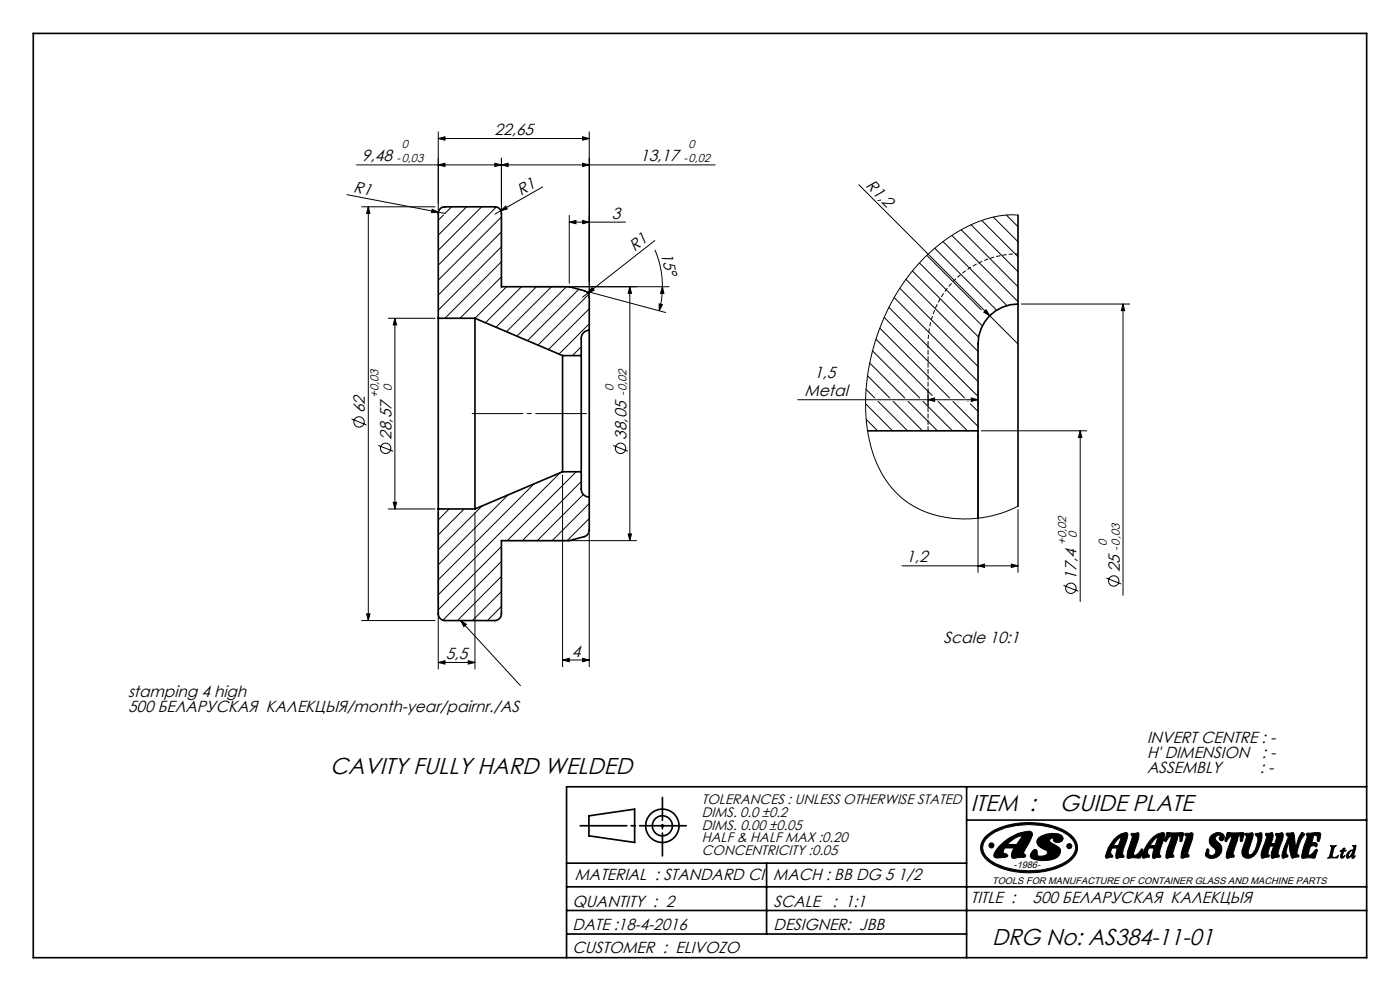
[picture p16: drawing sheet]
<svg xmlns="http://www.w3.org/2000/svg" width="420mm" height="297mm" viewBox="0 0 420 297" stroke-linecap="round" stroke-linejoin="round" font-family="sans-serif">
<defs><g id="words">
<g font-size="6.9">
<text x="99.1" y="232">CAVITY FULLY HARD WELDED</text>
<text x="291.3" y="243">ITEM :</text>
<text x="318" y="243">GUIDE PLATE</text>
<text x="297.6" y="283.4">DRG No: AS384-11-01</text>
</g>
<g font-size="4.8">
<text x="148.3" y="40.5">22,65</text>
<text x="108.6" y="48.4">9,48</text>
<text x="192" y="48.4">13,17</text>
<text x="105.9" y="57.6" transform="rotate(11 105.9 57.6)">R1</text>
<text x="156.3" y="58.6" transform="rotate(-30 156.3 58.6)">R1</text>
<text x="259.5" y="55.7" transform="rotate(45 259.5 55.7)">R1,2</text>
<text x="183.5" y="65.5">3</text>
<text x="190.3" y="75.6" transform="rotate(-38 190.3 75.6)">R1</text>
<text x="198.2" y="76" transform="rotate(77 198.2 76)">15°</text>
<text x="244.2" y="113.2">1,5</text>
<text x="241.3" y="118.8">Metal</text>
<text x="109.5" y="123.9" transform="rotate(-90 109.5 123.9)">62</text>
<text x="117.5" y="131.8" transform="rotate(-90 117.5 131.8)">28,57</text>
<text x="187.9" y="131.8" transform="rotate(-90 187.9 131.8)">38,05</text>
<text x="271.9" y="168.5">1,2</text>
<text x="323" y="173.7" transform="rotate(-90 323 173.7)">17,4</text>
<text x="335.9" y="171.6" transform="rotate(-90 335.9 171.6)">25</text>
<text x="133.8" y="197.5">5,5</text>
<text x="171.5" y="196.8">4</text>
<text x="283" y="192.6">Scale 10:1</text>
<text x="38.4" y="208.9">stamping 4 high</text>
<text x="38.4" y="213.4">500 БЕЛАРУСКАЯ КАЛЕКЦЬІЯ/month-year/pairnr./AS</text>
<text x="344.1" y="227.1">H' DIMENSION</text>
<text x="344.1" y="222.6">INVERT CENTRE : -</text>
<text x="378.5" y="227.1">: -</text>
<text x="344.1" y="231.6">ASSEMBLY</text>
<text x="377.9" y="231.6">: -</text>
<text x="172.5" y="263.7">MATERIAL : STANDARD CI</text>
<text x="232" y="263.7">MACH : BB DG 5 1/2</text>
<text x="171.7" y="271.7">QUANTITY : 2</text>
<text x="232.1" y="271.7">SCALE</text>
<text x="249.7" y="271.7">: 1:1</text>
<text x="291.3" y="270.5">TITLE :</text>
<text x="309.8" y="270.5">500 БЕЛАРУСКАЯ КАЛЕКЦЬІЯ</text>
<text x="171.7" y="278.8">DATE :18-4-2016</text>
<text x="232.1" y="278.8">DESIGNER: JBB</text>
<text x="171.7" y="285.7">CUSTOMER : ELIVOZO</text>
</g>
<g font-size="4.1">
<text x="210.6" y="241">TOLERANCES : UNLESS OTHERWISE STATED</text>
<text x="210.6" y="244.8">DIMS. 0.0 ±0.2</text>
<text x="210.6" y="248.6">DIMS. 0.00 ±0.05</text>
<text x="210.6" y="252.5">HALF &amp; HALF MAX :0.20</text>
<text x="210.6" y="256.3">CONCENTRICITY :0.05</text>
</g>
<g font-size="3.5">
<text x="120.5" y="44.5">0</text>
<text x="206.6" y="44.5">0</text>
<text x="119" y="48.4">-0,03</text>
<text x="205" y="48.4">-0,02</text>
<text x="113.6" y="119.3" transform="rotate(-90 113.6 119.3)">+0,03</text>
<text x="117.5" y="117.3" transform="rotate(-90 117.5 117.3)">0</text>
<text x="184" y="117.3" transform="rotate(-90 184 117.3)">0</text>
<text x="188" y="118.8" transform="rotate(-90 188 118.8)">-0,02</text>
<text x="323" y="161.4" transform="rotate(-90 323 161.4)">0</text>
<text x="319.8" y="163.4" transform="rotate(-90 319.8 163.4)">+0,02</text>
<text x="332" y="163.5" transform="rotate(-90 332 163.5)">0</text>
<text x="335.9" y="165" transform="rotate(-90 335.9 165)">-0,03</text>
</g>
<g font-size="2.8">
<text x="304.1" y="260.1">-1986-</text>
<text x="297.6" y="265">TOOLS FOR MANUFACTURE OF CONTAINER GLASS AND MACHINE PARTS</text>
</g>
</g></defs>
<g fill="none" stroke="#000" stroke-width=".3">
<path d="M131.5 39.5v23.5M176.8 39.5v48.5M104.1 58.3l27.4 5.3M131.5 49.4l2-.5v1zM131.5 41.5l2-.5v1zM131.5 41.5h45.3M148.4 48.9l2 .5-2 .5zM150.4 49.4l2-.5v1zM150.4 47.4v15.6M162.8 56l-14.3 8.2M174.8 48.9l2 .5-2 .5zM174.8 41l2 .5-2 .5z"/>
<path d="M214.6 49.4h-107.6M257.6 55.3l39.3 39.3M108.5 62h22M110.5 62l.5 2h-1zM110.5 62v124M129.6 62.7l1.9 .9-2 .1zM131.5 63.6l2 .4M133.1 64.4l-1.6 1.6M135.5 62l-2 2M140 62l-8.5 8.5M144.5 62l-13 13M148.9 62l-17.4 17.5"/>
<path d="M150.2 63.2l1.5-1.4 .5 .8zM150.4 65l-18.9 19M150.4 69.5l-18.9 18.9M150.4 74l-18.9 19M150.4 78.5l-16.9 16.9M170.8 66.6l2-.5v1zM170.8 64.6v20.3M170.8 66.6h16.8M174.8 66.1l2 .5-2 .5zM196.4 72.1l-20 15.7M196.5 74.9l1.6 5 .5 3 .1 3M275.8 78.8l18.9 18.9"/>
<path d="M278.1 76.5l16.3 16.4M280.4 74.4l18.6 18.6M282.9 72.4l19.2 19.2M285.6 70.6l19.8 19.8M288.4 68.9l17 17M291.3 67.4l14.1 14M294.5 66.1l10.9 10.8M298 65l7.4 7.5M301.9 64.4l3.5 3.5M305.4 64.5l-3.6-.1-4.9 .9-3.5 1.2-4.1 1.8-4.3 2.6-3.6 2.7-3.2 2.7-3.8 4.1-3.6 4.8-3.2 5.1-2 4.1-2.2 5.3-1.7 5.6-1 4.4-.7 5.4-.3 4.4 .1 4.8 .5 5.2 1 4.5 1.3 4 2 4.1 2.3 3.3 2.4 2.7 2.6 2.2 3.5 2.1 3.8 1.6 4.4 1 4.4 .5 4.1-.1 5.2-.7 4.6-1.4 3.5-1.6M116.5 95.4h14M118.5 95.4l.5 2h-1z"/>
<path d="M118.5 95.4v57.1M150.4 83l-12.4 12.4M152 85.9l-9.5 9.5M156.5 85.9l-10.9 10.8M160.9 85.9l-12.1 12.2M165.5 85.9l-13.6 13.5M169.9 85.9l-14.8 14.8M173.6 86.7l-15.3 15.4M176.2 87.4l23.5 6.3M176.3 88.5l-14.9 14.9M176.4 87.8l-1.6 1.3M176.8 92.5l-12.3 12.3"/>
<path d="M176.8 97l-9.1 9.1M177.6 86.2l.6 .8-1.8 .8zM188.9 85.9l.5 2h-.9zM188.9 85.9v76.1M197.7 91.1l1 .2-.9 1.9zM198.7 85.9l.5 2h-1zM198.7 85.9l-.3 4.1-.6 3.2M200.7 85.9h-40.6M263.9 98.4l21 20.9M265.3 95.1l24.1 24.2M266.7 92.1l26.4 26.4M268.3 89.2l25.1 25.1"/>
<path d="M269.9 86.4l23.5 23.5M271.8 83.7l21.6 21.6M273.7 81.2l19.9 19.8M295.1 93.6l.7-.8 1.1 1.8zM296.9 94.6l8.5 8.5M306.4 91.1h32.5M336.9 91.1l.5 2h-1zM336.9 91.1v87.3M174.4 103.9l-2.7 2.7M239.3 119.8h54.1M259.8 116.7l2.6 2.6M260.3 112.6l6.6 6.7"/>
<path d="M260.9 108.8l10.5 10.5M261.8 105.2l14.1 14.1M262.8 101.7l16.8 16.8M278.4 119.8l2-.5v1zM278.4 117.1v4.7M291.4 119.3l2 .5-2 .5zM293.4 117.1v4.7M105.5 125.6l4.4 1.7M113.5 133.5l4.4 1.8M183.9 133.5l4.5 1.8M259.7 121l8.1 8.1M259.9 125.7l3.4 3.4"/>
<path d="M263.4 120.3l8.9 8.8M267.9 120.3l8.9 8.8M272.4 120.3l8.8 8.8M276.9 120.3l8.8 8.8M281.4 120.3l8.8 8.8M285.9 120.3l7.5 7.5M290.4 120.3h.1M291.1 121l2.3 2.3M293.4 130.1v41.5M294.4 129.1h31.6M324.1 129.1v51.2M324.1 129.1l.5 2h-1.1z"/>
<path d="M116.5 152.5h14M118 150.5h1l-.5 2zM131.5 153.5v47M134.7 152.5l-3.2 3.3M139.2 152.5l-7.7 7.8M142.5 153.5v47M144.6 151.6l-13.1 13.2M152.4 148.3l-20.9 21M160.2 145l-28.7 28.8M168.1 141.7l-36.6 36.6M168.8 142.4v57.4M172.9 141.4l-20.7 20.6"/>
<path d="M174.4 144.3l-17.7 17.7M175 148.2l-13.8 13.8M176.8 150.9l-11.1 11.1M176.8 155.4l-6.7 6.6M176.8 159.9v39.9M305.4 152.7v18.9M150.4 163.8l-18.9 18.9M150.4 168.3l-17.5 17.6M150.4 172.8l-13.2 13.2M150.4 177.3l-8.7 8.7M151.4 162h39.6M188.5 160h.9l-.5 2z"/>
<path d="M270.6 169.6h34.8M293.4 169.6l2-.6v1.1zM303.4 169l2 .6-2 .5zM319.1 175.4l4.4 1.8M331.9 173.2l4.4 1.8M108.5 186h22M110 184h1l-.5 2zM131.5 198.5l2-.5v1zM131.5 198.5h11M138.2 186l17.9 19.5M138.2 186l1.7 1.1-.7 .7zM140.5 198l2 .5-2 .5z"/>
<path d="M150.4 181.7l-4.2 4.3M168.8 197.8l2-.5v1zM168.8 197.8h8M174.8 197.3l2 .5-2 .5zM198.2 247.5h1M198.4 247.2l.7 .7M198.7 247v1M199.1 247.2l-.7 .7M295.6 250.8a19.3 19.3 0 0 1 13.5-4.3 18.5 18.5 0 0 1 12.9 4.4 4.6 4.6 0 0 1-1.1 7.3 23.6 23.6 0 0 1-18.6 2.6 10.9 10.9 0 0 1-7.9-5.4 4.4 4.4 0 0 1 1.2-4.6zM295.7 251.6a14 14 0 0 1 9.3-4.2 22.7 22.7 0 0 1 15.5 3 4.2 4.2 0 0 1 0 7.4 23 23 0 0 1-23.5 0 4.2 4.2 0 0 1-1.3-6.2zM300.4 253a11.5 11.5 0 0 1 8.9-3.8l.5 .9-.9 2.2-1.8 3.3 .6 .9a1.18 1.18 0 0 1-1.4 .5l-2.3 .3-.3-.2-.3-.8 .3-1.1 .5-1.1h-2.8l-.4 1.5 1 .4 .3 .6a3.8 3.8 0 0 1-2.8 .5h-.9a1.09 1.09 0 0 1-.1-1.8zM302.1 253.1a7.6 7.6 0 0 1 4.3-2.6v.6l-1.4 2z"/>
<path d="M311.5 251.2a6.6 6.6 0 0 1 6.9-.9l.5 1.1a1.72 1.72 0 0 1-2.9 .5l.1-.8a1.26 1.26 0 0 0-1.3 .9l.3 .4 2.6 1.6a2.15 2.15 0 0 1-1.3 3.3 9.1 9.1 0 0 1-7-.1 1.76 1.76 0 0 1 .9-2.6l.6 .1 .2 .2 .3 1.6a2.67 2.67 0 0 0 2.9-.8l-.1-.6-.4-.3a4.5 4.5 0 0 1-2.7-2l-.1-.8zM334.1 251.7a5.3 5.3 0 0 1 3.8-2.2l.5 .6-1.6 5.8 .4 .7-.2 .3-1 .1-.7 .3a.73 .73 0 0 1-.5-1.2l.4-1.9h-1.7l-.3 1.5 .6 .7v.5l-1.7 .3-.4-.2-.1-.3 .9-2.7zM335.1 251.8l1.2-.9-.8 2.5-1.5-.1zM339.4 249.9l2.2-.2a1.71 1.71 0 0 1-.1 1.8l-1.4 4.7a2.27 2.27 0 0 0 2.3-1.7h.4l.1 .3-.9 2.3h-2.5l-1 .2-.4-.3 .2-1.9 1.4-4.1zM345.1 251.7a5.3 5.3 0 0 1 3.9-2.2l.4 .6-1.6 5.8 .5 .7-.2 .3-1.1 .1-.6 .3a.71 .71 0 0 1-.7-.4 .71 .71 0 0 1 .1-.8l.5-1.9h-1.7l-.4 1.5 .6 .7v.5l-1.7 .3-.3-.2-.1-.3 .9-2.7zM346.1 251.8l1.2-.9-.7 2.5-1.6-.1zM350.1 249.5l4.8 .1 .2 .4-.4 1.7-.2 .5-.5-.1a1.77 1.77 0 0 0-.5-1.7h-.1a5.7 5.7 0 0 1-.9 3.1l-.7 2.3 .3 1-1.8 .4-.5-.2a11 11 0 0 1 1.4-5.2l.2-1.3-.7 .4-.9 1.3-.4-.1zM355.6 249.8h1.1a.81 .81 0 0 1 1.2 .2 18.9 18.9 0 0 1-1.6 5.6l.4 .7a.84 .84 0 0 1-1.2 .7l-.7 .2-.5-.2a3.8 3.8 0 0 1 .5-2.8l1.1-3.3-.5-.9zM363.5 250.3a2.51 2.51 0 0 1 3.7 .1l.1 .6-.2 .6-.7 .4-.5-.3-.2-.6 .4-.5-.3-.3a1.07 1.07 0 0 0-1.1 1.4l.6 .6a2.76 2.76 0 0 1 .9 3.6 2.76 2.76 0 0 1-3.3 1.3l-1.2-.8 .5-2 .5 .3 .1 1.4a1.24 1.24 0 0 0 1.9-.4v-.9l-.5-.6a2.38 2.38 0 0 1-.7-3.9zM368.2 249.5l4.8 .1 .2 .4-.4 1.7-.2 .5-.5-.1a1.77 1.77 0 0 0-.4-1.7l-1.8 5.5a.63 .63 0 0 1 .1 1l-1.6 .3-.5-.3a8.5 8.5 0 0 1 1-4l.6-2.4a2.82 2.82 0 0 0-1.6 1.7l-.4-.2zM373.6 249.8l1.9-.2 .4 .1a11.9 11.9 0 0 1-1.2 4.6l-.3 1.1 .1 .6 .4 .2a3.1 3.1 0 0 0 2.1-2.7l.4-1.7-.1-.8-.7-.7v-.4l1.5-.3 .5 .1a9.2 9.2 0 0 1-2.6 6.9l-1.1 .6-1.2-.1a2 2 0 0 1-.9-2.8l1-3.1a.64 .64 0 0 0-.3-1zM379.9 249.7l1.5-.2 .4 .2a3.8 3.8 0 0 1-.5 3.1h1.1l.6-2a.57 .57 0 0 1 0-1"/>
<path d="M380 249.7a.6 .6 0 0 0 0 1.1l-1.1 3.2a3 3 0 0 0-.3 3.2l2.1-.4 .1-.3-.4-.7 .6-2.2h1.1l-.7 1.9 .1 1.6 .4 .1 1.8-.4 .1-.4-.4-.6 .8-2.7a4.4 4.4 0 0 0 .6-3.4l-.3-.2-1.6 .3M385.9 249.8l1.8-.3 .4 .1 .6 4.5a8.6 8.6 0 0 1 1.8-4.5l.2-.1a.55 .55 0 0 1 .6 .7 10.2 10.2 0 0 0-2.1 5.8l.5 .4-.1 .4-1.8 .4-.3-.1-.6-2.2-.2-2.8-.9 3.2v.5l.6 .6v.3l-1.2 .5-.5-.1a3.2 3.2 0 0 1 .4-2.8l1.4-3.4-.6-.7zM391.9 249.8l3.2-.3 1.1 .3-.5 2.4-.5-.1-.1-1.5-.3-.2-.7-.1-.6 2.4a1.08 1.08 0 0 1 1.7 .4l-.3 .6-.8-.3-1 .2-.6 2.4 .2 .3a2.47 2.47 0 0 0 2-1.6l.4-.1 .1 .4-.8 2.1-1.7-.1-1.8 .3-.4-.3 .3-1.9 1.3-4zM399 253.4h1.9l-.7 .9-.5 1.8a.66 .66 0 0 0 .2 .9 .66 .66 0 0 0 .9-.1l.8-.6-.3 .8-3 .1 .6-.6 .5-1.9 .1-.8zM402.1 255l.6-.2 .2-.6 .6-.1-.3 .7h.7l-.8 .3-.4 1.6 .8-.3-.9 .8-.3-.1-.2-.5 .5-1.5-.6 .1zM405.2 255.1l.6-.2a2.07 2.07 0 0 1-1.2 1.8v-.1a1.56 1.56 0 0 1 .6-1.5zM405.7 253.5l1.1-.2-.7 2.9 .1 .5 .4-.3-.3 .6-.5 .3-.2-.4 .2-1a1.49 1.49 0 0 1-1.8 1.2 1.87 1.87 0 0 1 2-2.4l.2-.8z"/>
<circle cx="107.7" cy="126.5" r="1.55"/>
<circle cx="115.7" cy="134.4" r="1.55"/>
<circle cx="186.2" cy="134.4" r="1.56"/>
<circle cx="321.3" cy="176.3" r="1.55"/>
<circle cx="334.1" cy="174.1" r="1.56"/>
<circle cx="297.4" cy="253.4" r=".76"/>
<circle cx="320.8" cy="253.6" r=".76"/>
</g>
<g fill="none" stroke="#000" stroke-width=".5">
<path d="M10 10h400v277h-400zM305.4 64.5v26.6M131.5 95.4v-31.4a1.99 1.99 0 0 1 2-2h14.9a1.93 1.93 0 0 1 2 2v21.9h20.4l4.5 1.2a2.01 2.01 0 0 1 1.5 2v9.9M131.5 95.4v57.1M131.5 95.4h11M142.5 95.4v57.1M142.5 95.4l26.3 11.2M176.8 99a2.41 2.41 0 0 0-2.4 2.4v5.2M176.8 99v50M305.4 91.1a11.9 11.9 0 0 0-12 12v26M305.4 91.1v60.6M168.8 106.6v34.8"/>
<path d="M168.8 106.6h5.6M174.4 106.6v34.8M260.3 129.1h33.1M293.4 129.1v26.2M131.5 152.5h11M168.8 141.4l-26.3 11.1M168.8 141.4h5.6M174.4 141.4v5.2a2.41 2.41 0 0 0 2.4 2.4M176.8 149v9.9a2.1 2.1 0 0 1-1.5 1.9l-4.5 1.2h-20.4v22a1.99 1.99 0 0 1-2 2h-14.9a2.05 2.05 0 0 1-2-2v-31.5M290 235.8v51.2M410 235.8h-240v51.2M170 258.7h120"/>
<path d="M176.7 244.5l13.7-2v10l-13.7-2zM230 258.7v21.2M290 245.8h120M170 265.8h240M170 272.9h240M170 279.9h120"/>
<circle cx="198.7" cy="247.5" r="5"/>
<circle cx="198.7" cy="247.5" r="3"/>
</g>
<path d="M174 247.5h31.9" fill="none" stroke="#000" stroke-width=".5" stroke-dasharray="15.2 1.3 1.3 1.3" stroke-dashoffset="1.2"/>
<path d="M198.7 239v17.5" fill="none" stroke="#000" stroke-width=".5" stroke-dasharray="15.2 1.3 1.3 1.3" stroke-dashoffset="8.4"/>
<path d="M302.5 252.7a6.6 6.6 0 0 1 3.9-2.2l.1 .4-1.5 2.2h-2.9zM300.1 253.3l-1.7 2.2a1.03 1.03 0 0 0-.1 1.3 1.03 1.03 0 0 0 1.3 .3l2.5-.4 .3-.3-.7-.5a.61 .61 0 0 1-.7-.2 .61 .61 0 0 1 0-.8l.4-.8h2.8l-.4 .8a1.58 1.58 0 0 0 .2 2.4l2.7-.3a.65 .65 0 0 0 1-.3 .65 .65 0 0 0-.6-.9v-.4l1.8-3.1a3.2 3.2 0 0 0 .7-2.8 2.09 2.09 0 0 0-2.4-.3 15.5 15.5 0 0 0-7.1 4.1zM311.5 251.2a1.88 1.88 0 0 0 1.1 3l.4 .3a1.27 1.27 0 0 1 1.3 1.2 2.26 2.26 0 0 1-3.1 .6v-.6a.85 .85 0 0 0-.6-1.1 .85 .85 0 0 0-1 .8 1.25 1.25 0 0 0-.5 1.5 1.25 1.25 0 0 0 1.4 .7 8.3 8.3 0 0 0 7-1 1.83 1.83 0 0 0 .7-1.8 1.83 1.83 0 0 0-1.3-1.4l-1.1-.6a.96 .96 0 0 1-.9-1.1l.6-.5 .7-.1a.92 .92 0 0 0 0 1.2 .92 .92 0 0 0 1.2 .2 1.29 1.29 0 0 0 1.5-1.1 1.29 1.29 0 0 0-1.3-1.5 7.2 7.2 0 0 0-6.1 1.3zM320 253.6a.8 .8 0 0 0 1.6 0 .8 .8 0 0 0-1.6 0zM296.7 253.4a.76 .76 0 0 0 1.5 0 .76 .76 0 0 0-1.5 0zM296.1 250.3a4.7 4.7 0 0 0 .4 7.8 23.2 23.2 0 0 0 17.6 3 12.2 12.2 0 0 0 8.8-5.3 5 5 0 0 0-2.8-6.4 24 24 0 0 0-22.8 0zM296.2 251.1a17.9 17.9 0 0 1 12.5-4 18.1 18.1 0 0 1 12.5 4 3.9 3.9 0 0 1-.5 6.4 21.6 21.6 0 0 1-16.8 3.1 13.2 13.2 0 0 1-8.5-4.5 3.8 3.8 0 0 1 .8-5zM339.4 249.8l-.1 .4 .4 .7a20.2 20.2 0 0 0-1.6 6l.4 .4 .9-.2h2.5l.5-.7 .5-1.6-.1-.3h-.4a2.38 2.38 0 0 1-2.3 1.7l.2-1.2a12.1 12.1 0 0 0 1.4-5.2l-.5-.2zM346.5 251.4l.8-.5-.2 .9a1.74 1.74 0 0 1-.8 1.6l-1.3-.1zM345.4 251.4a9.7 9.7 0 0 0-2.7 5.4l.4 .4 1.7-.3 .1-.4-.6-.6-.1-.5a1.21 1.21 0 0 1 .6-1.2 1.21 1.21 0 0 1 1.3 0h.2l-.5 1.8 .1 1.2 .4 .1 .6-.3 1.3-.1v-.4l-.3-.4a4.8 4.8 0 0 1 .8-3.2l.3-.9a2.24 2.24 0 0 0 .3-2.3l-.2-.1a2.91 2.91 0 0 0-2.8 1zM355.5 249.8l-.1 .3 .5 .7-.1 .6a15.8 15.8 0 0 0-1.5 5.6l.5 .2 1.9-.5v-.3l-.4-.5v-.4l.7-1.9a5.7 5.7 0 0 0 .9-3.8l-.4-.2zM363.7 250a2.5 2.5 0 0 0 .8 4.4 1.18 1.18 0 0 1-.2 1.7 1.18 1.18 0 0 1-1.7-.3l.1-1.2-.5-.2-.5 2a2.82 2.82 0 0 0 3.1 .7 2.82 2.82 0 0 0 1.8-2.7 4.6 4.6 0 0 0-1.9-2.7 .92 .92 0 0 1 .3-1.2 .92 .92 0 0 1 1.1 .1 .75 .75 0 0 0 0 1.4 .75 .75 0 0 0 1.1-.7 1.59 1.59 0 0 0-2.1-1.7zM368.1 249.6l-.6 2.5 .4 .1 .8-1.2 .8-.5-.1 1.1a15.4 15.4 0 0 0-1.6 5.3l.3 .3h.4l1.8-.5-.4-.9 1.6-5.4 .5 .1 .1 1a.43 .43 0 0 0 0 .6 .43 .43 0 0 0 .6 0l.5-2.1-.1-.4zM373.6 249.8l-.1 .4 .4 .7-.4 1.3a5 5 0 0 0-.8 4.2 2.44 2.44 0 0 0 4.2-.9 8.2 8.2 0 0 0 1.6-5.8l-.4-.1-1.4 .2-.1 .4a1.39 1.39 0 0 1 .8 1.6 5.5 5.5 0 0 1-2.2 4.4h-.1a1.07 1.07 0 0 1-.4-1.8l.2-.5a9 9 0 0 0 1-4.1l-.4-.2zM379.8 249.8l-.1 .4 .3 .7-1.1 3.1a3.3 3.3 0 0 0-.4 3.2l2.2-.5 .1-.4-.4-.5 .6-2.2h1.1a3.9 3.9 0 0 0-.6 3.6l2.3-.5v-.3l-.4-.6 .5-1.9a6.5 6.5 0 0 0 1-4.2l-.4-.2-1.7 .3-.1 .4 .3 .7-.6 1.9h-1.1l.1-.2a2.95 2.95 0 0 0 .4-3zM391.9 249.8v.4a1.33 1.33 0 0 1-.1 1.7 12.3 12.3 0 0 0-1.3 5.1l.4 .3 1.4-.3 2.1 .2 .8-2.5-.5-.1-1.1 1.3a.62 .62 0 0 1-.5 .4 .62 .62 0 0 1-.6-.3l.2-1.1a1.26 1.26 0 0 1 .7-1.4 1.26 1.26 0 0 1 1.5 .2l.2-.2a.81 .81 0 0 0-.3-1 .81 .81 0 0 0-1 .1l-.3 .1 .6-2.2a.77 .77 0 0 1 1 .1 .77 .77 0 0 1 0 1 .41 .41 0 0 0 .3 .7 .41 .41 0 0 0 .5-.6l.3-1.9a1.49 1.49 0 0 0-1.9-.2zM405.7 253.5l.6-.1a.4 .4 0 0 1 .5 0 .4 .4 0 0 1 0 .6l-.7 2.7 .5-.3-.6 .8a.39 .39 0 0 1-.5-.1 .39 .39 0 0 1 .1-.5l.2-.7a1.54 1.54 0 0 1-1.7 1.2 1.96 1.96 0 0 1 2-2.5l.1-.9zM405.1 255.2l-.6 1.2a.33 .33 0 0 0 .3 .4 .33 .33 0 0 0 .4-.3l.4-.8a.39 .39 0 0 0 .3-.4 .39 .39 0 0 0-.2-.4zM402.1 255l.6-.2 .2-.6 .6-.1-.3 .7h.7l-.4 .3a1.01 1.01 0 0 0-.7 1.2 .34 .34 0 0 0 .2 .5 .34 .34 0 0 0 .4-.3l-.1 .3a.65 .65 0 0 1-1 .4 .65 .65 0 0 1-.1-1.1l.1-.3a.37 .37 0 0 0 .3-.3 .37 .37 0 0 0-.3-.4l-.3 .1zM399 253.4h1.9l-.7 .9-.5 2.4 .2 .2h.8l.9-.6-.3 .8-3 .1 .5-.5 .6-2 .1-.8zM385.9 249.8v.4l.6 .7a14.9 14.9 0 0 0-1.9 5.9l.5 .4 1.2-.4v-.5a1.1 1.1 0 0 1-.4-1.7l.8-2.5a9.7 9.7 0 0 0 .9 5.1l1.9-.4 .2-.4a1 1 0 0 1-.5-1.6 11.8 11.8 0 0 1 2.2-4.8l-.8-.5a5.6 5.6 0 0 0-1.7 3.7l-.2 .9-.4-3.6a.74 .74 0 0 0-.4-1zM350.1 249.5l-.7 2.6 .4 .1 .8-1.2 .8-.5-.2 1.1a16.2 16.2 0 0 0-1.5 5.3l.2 .3h.4l1.8-.5-.3-.9 1.6-5.4 .5 .2 .1 .8a.53 .53 0 0 0-.1 .5 .53 .53 0 0 0 .5 .3l.2-.2 .5-1.9-.2-.5zM335.2 251.6l-1.2 1.7 1 .1a.62 .62 0 0 0 .8-.7l.5-1.8h-.2zM334.4 251.4a4.3 4.3 0 0 1 3.6-1.8l.3 .3a8.2 8.2 0 0 1-1.1 4.1l-.4 1.9 .4 .6-.1 .4-1.3 .1-.6 .3-.3-.1-.2-.6 .5-2.4-.7-.1a.99 .99 0 0 0-1.1 .3 .99 .99 0 0 0-.2 1l.1 .5 .5 .6v.4l-1.7 .3-.5-.4a10.2 10.2 0 0 1 2.8-5.4z" fill-rule="evenodd" fill="#000"/>
<path d="M305.4 76.1a27 27 0 0 0-27 27" fill="none" stroke="#000" stroke-width=".3" stroke-dasharray="1.3 .6" stroke-dashoffset=".4" stroke-linecap="butt"/>
<path d="M140.8 124h36" fill="none" stroke="#000" stroke-width=".3" stroke-dasharray="15.2 1.3 1.3 1.3" stroke-dashoffset="-.9"/>
<path d="M278.4 103.1v26" fill="none" stroke="#000" stroke-width=".3" stroke-dasharray="1.3 .6"/>
<g fill="#000">
<path d="M129.6 62.7l1.9 .9-2 .1zM150.2 63.2l1.5-1.4 .5 .8zM177.6 86.2l.6 .8-1.8 .8zM295.1 93.6l.7-.8 1.1 1.8zM138.2 186l1.7 1.1-.7 .7z"/>
<path d="M148.4 48.9l2 .5-2 .5zM131.5 49.4l2-.5v1z"/>
<path d="M150.4 49.4l2-.5v1zM174.8 48.9l2 .5-2 .5zM131.5 41.5l2-.5v1zM174.8 41l2 .5-2 .5z"/>
<path d="M118.5 95.4l.5 2h-1zM118 150.5h1l-.5 2z"/>
<path d="M197.7 91.1l1 .2-.9 1.9zM198.7 85.9l.5 2h-1z"/>
<path d="M336.9 91.1l.5 2h-1zM324.1 129.1l.5 2h-1.1z"/>
<path d="M278.4 119.8l2-.5v1zM291.4 119.3l2 .5-2 .5z"/>
<path d="M188.5 160h.9l-.5 2zM188.9 85.9l.5 2h-.9zM110 184h1l-.5 2zM110.5 62l.5 2h-1z"/>
<path d="M293.4 169.6l2-.6v1.1zM303.4 169l2 .6-2 .5z"/>
<path d="M140.5 198l2 .5-2 .5zM131.5 198.5l2-.5v1z"/>
<path d="M174.8 197.3l2 .5-2 .5zM168.8 197.8l2-.5v1zM174.8 66.1l2 .5-2 .5zM170.8 66.6l2-.5v1z"/>
</g>
<use href="#words"/>
</svg>
